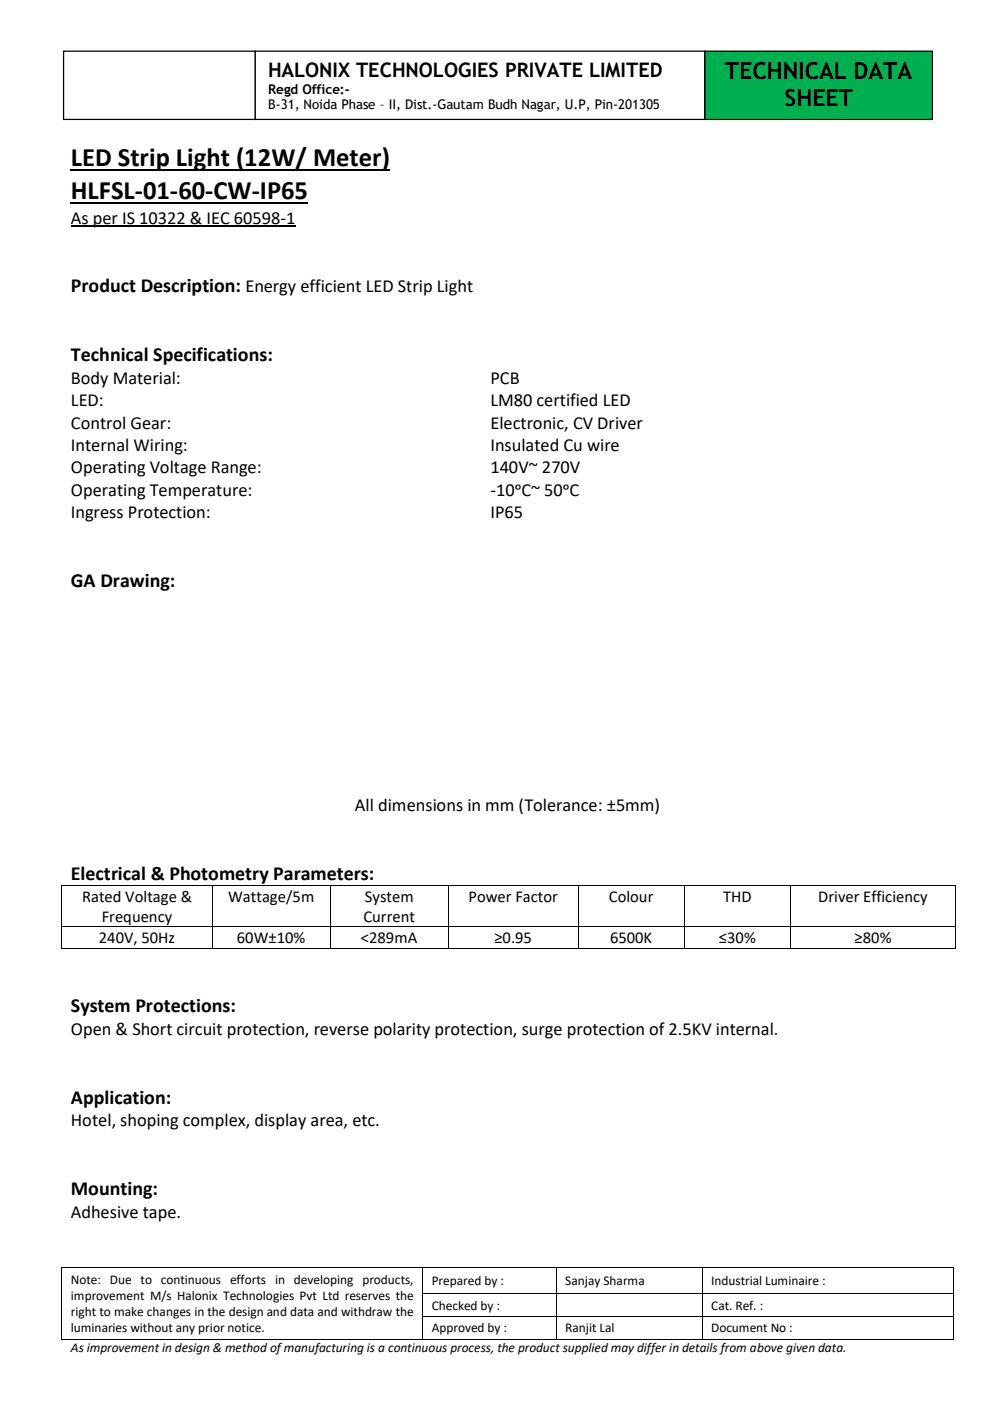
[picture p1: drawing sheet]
<svg xmlns="http://www.w3.org/2000/svg" width="210mm" height="297mm" viewBox="0 0 210 297" stroke-linecap="round" stroke-linejoin="round" font-family="sans-serif">
<defs><g id="words">
<g font-size="5.6">
<text x="15" y="35.3">LED Strip Light (12W/ Meter)</text>
<text x="15" y="42.2">HLFSL-01-60-CW-IP65</text>
</g>
<g font-size="5">
<text x="153.7" y="16.7">TECHNICAL DATA</text>
<text x="166.3" y="22.4">SHEET</text>
</g>
<g font-size="4.2">
<text x="56.8" y="16.3">HALONIX TECHNOLOGIES PRIVATE LIMITED</text>
<text x="15" y="61.9">Product Description: Energy efficient LED Strip Light</text>
<text x="15" y="76.6">Technical Specifications:</text>
<text x="15" y="124.4">GA Drawing:</text>
<text x="15" y="186.4">Electrical &amp; Photometry Parameters:</text>
<text x="15" y="214.5">System Protections:</text>
<text x="15" y="233.9">Application:</text>
<text x="15" y="253.3">Mounting:</text>
</g>
<g font-size="3.9">
<text x="15" y="47.4">As per IS 10322 &amp; IEC 60598-1</text>
<text x="15" y="81.4">Body Material:</text>
<text x="104" y="81.4">PCB</text>
<text x="15" y="86.1">LED:</text>
<text x="104" y="86.1">LM80 certified LED</text>
<text x="15" y="90.9">Control Gear:</text>
<text x="15" y="95.6">Internal Wiring:</text>
<text x="104" y="90.9">Electronic, CV Driver</text>
<text x="104" y="95.6">Insulated Cu wire</text>
<text x="15" y="100.3">Operating Voltage Range:</text>
<text x="104" y="100.3">140V~ 270V</text>
<text x="15" y="105.1">Operating Temperature:</text>
<text x="104" y="105.1">-10ᵒC~ 50ᵒC</text>
<text x="15" y="109.8">Ingress Protection:</text>
<text x="104" y="109.8">IP65</text>
<text x="75.2" y="171.9">All dimensions in mm (Tolerance: ±5mm)</text>
<text x="15" y="219.3">Open &amp; Short circuit protection, reverse polarity protection, surge protection of 2.5KV internal.</text>
<text x="15" y="238.7">Hotel, shoping complex, display area, etc.</text>
<text x="15" y="258.1">Adhesive tape.</text>
</g>
<g font-size="3.5">
<text x="17.4" y="191.1">Rated Voltage &amp;</text>
<text x="48.4" y="191.1">Wattage/5m</text>
<text x="77.4" y="191.1">System</text>
<text x="99.3" y="191.1">Power Factor</text>
<text x="129.1" y="191.1">Colour</text>
<text x="153.3" y="191.1">THD</text>
<text x="173.4" y="191.1">Driver Efficiency</text>
<text x="21.6" y="195.4">Frequency</text>
<text x="77" y="195.4">Current</text>
<text x="21" y="199.9">240V, 50Hz</text>
<text x="50.2" y="199.9">60W±10%</text>
<text x="76.5" y="199.9">&lt;289mA</text>
<text x="104.8" y="199.9">≥0.95</text>
<text x="129.3" y="199.9">6500K</text>
<text x="152.4" y="199.9">≤30%</text>
<text x="181.1" y="199.9">≥80%</text>
</g>
<g font-size="2.8">
<text x="56.8" y="19.9">Regd Office:-</text>
<text x="56.8" y="23.2">B-31, Noida Phase – II, Dist.-Gautam Budh Nagar, U.P, Pin-201305</text>
<text x="15" y="272.1">Note: Due to continuous efforts in developing products,</text>
<text x="15" y="275.5">improvement M/s Halonix Technologies Pvt Ltd reserves the</text>
<text x="91.5" y="272.4">Prepared by :</text>
<text x="119.8" y="272.4">Sanjay Sharma</text>
<text x="150.7" y="272.4">Industrial Luminaire :</text>
<text x="15" y="278.9">right to make changes in the design and data and withdraw the</text>
<text x="91.5" y="277.5">Checked by :</text>
<text x="150.7" y="277.5">Cat. Ref. :</text>
<text x="15" y="282.4">luminaries without any prior notice.</text>
<text x="15" y="286.6">As improvement in design &amp; method of manufacturing is a continuous process, the product supplied may differ in details from above given data.</text>
<text x="91.5" y="282.4">Approved by :</text>
<text x="119.8" y="282.4">Ranjit Lal</text>
<text x="150.7" y="282.4">Document No :</text>
</g>
</g></defs>
<path d="M15 36.1h67.7M15 43h50.3" fill="none" stroke="#000" stroke-width=".38"/>
<path d="M15 47.9h47.6" fill="none" stroke="#000" stroke-width=".25"/>
<g fill="#000">
<path d="M13 187.6h.2v.1h-.2z" fill-rule="evenodd"/>
<path d="M13 187.6h.2v.1h-.2z" fill-rule="evenodd"/>
<path d="M13 196.4h.2v.1h-.2z" fill-rule="evenodd"/>
<path d="M45 187.6h.1v.1h-.1z" fill-rule="evenodd"/>
<path d="M45 196.4h.1v.1h-.1z" fill-rule="evenodd"/>
<path d="M70 187.6h.2v.1h-.2z" fill-rule="evenodd"/>
<path d="M70 196.4h.2v.1h-.2z" fill-rule="evenodd"/>
<path d="M95 187.6h.1v.1h-.1z" fill-rule="evenodd"/>
<path d="M95 196.4h.1v.1h-.1z" fill-rule="evenodd"/>
<path d="M122.5 187.6h.2v.1h-.2z" fill-rule="evenodd"/>
<path d="M122.5 196.4h.2v.1h-.2z" fill-rule="evenodd"/>
<path d="M145 187.6h.2v.1h-.2z" fill-rule="evenodd"/>
<path d="M145 196.4h.2v.1h-.2z" fill-rule="evenodd"/>
<path d="M167.5 187.6h.2v.1h-.2z" fill-rule="evenodd"/>
<path d="M167.5 196.4h.2v.1h-.2z" fill-rule="evenodd"/>
<path d="M202.5 187.6h.2v.1h-.2z" fill-rule="evenodd"/>
<path d="M202.5 187.6h.2v.1h-.2z" fill-rule="evenodd"/>
<path d="M202.5 196.4h.2v.1h-.2z" fill-rule="evenodd"/>
<path d="M13 200.9h.2v.1h-.2z" fill-rule="evenodd"/>
<path d="M13 200.9h.2v.1h-.2z" fill-rule="evenodd"/>
<path d="M45 200.9h.1v.1h-.1z" fill-rule="evenodd"/>
<path d="M70 200.9h.2v.1h-.2z" fill-rule="evenodd"/>
<path d="M95 200.9h.1v.1h-.1z" fill-rule="evenodd"/>
<path d="M122.5 200.9h.2v.1h-.2z" fill-rule="evenodd"/>
<path d="M145 200.9h.2v.1h-.2z" fill-rule="evenodd"/>
<path d="M167.5 200.9h.2v.1h-.2z" fill-rule="evenodd"/>
<path d="M202.5 200.9h.2v.1h-.2z" fill-rule="evenodd"/>
<path d="M202.5 200.9h.2v.1h-.2z" fill-rule="evenodd"/>
<path d="M13 268.6h.2v.2h-.2z" fill-rule="evenodd"/>
<path d="M13 268.6h.2v.2h-.2z" fill-rule="evenodd"/>
<path d="M13 274.1h.2v.1h-.2z" fill-rule="evenodd"/>
<path d="M13 279h.2v.1h-.2z" fill-rule="evenodd"/>
<path d="M89.6 268.6h.1v.2h-.1z" fill-rule="evenodd"/>
<path d="M89.6 274.1h.1v.1h-.1z" fill-rule="evenodd"/>
<path d="M89.6 279h.1v.1h-.1z" fill-rule="evenodd"/>
<path d="M117.9 268.6h.2v.2h-.2z" fill-rule="evenodd"/>
<path d="M117.9 274.1h.2v.1h-.2z" fill-rule="evenodd"/>
<path d="M117.9 279h.2v.1h-.2z" fill-rule="evenodd"/>
<path d="M148.8 268.6h.1v.2h-.1z" fill-rule="evenodd"/>
<path d="M148.8 274.1h.1v.1h-.1z" fill-rule="evenodd"/>
<path d="M148.8 279h.1v.1h-.1z" fill-rule="evenodd"/>
<path d="M201.9 268.6h.2v.2h-.2z" fill-rule="evenodd"/>
<path d="M201.9 268.6h.2v.2h-.2z" fill-rule="evenodd"/>
<path d="M201.9 274.1h.2v.1h-.2z" fill-rule="evenodd"/>
<path d="M201.9 279h.2v.1h-.2z" fill-rule="evenodd"/>
<path d="M13 283.8h.2v.1h-.2z" fill-rule="evenodd"/>
<path d="M13 283.8h.2v.1h-.2z" fill-rule="evenodd"/>
<path d="M89.6 283.8h.1v.1h-.1z" fill-rule="evenodd"/>
<path d="M117.9 283.8h.2v.1h-.2z" fill-rule="evenodd"/>
<path d="M148.8 283.8h.1v.1h-.1z" fill-rule="evenodd"/>
<path d="M201.9 283.8h.2v.1h-.2z" fill-rule="evenodd"/>
<path d="M201.9 283.8h.2v.1h-.2z" fill-rule="evenodd"/>
</g>
<g fill="none" stroke="#000" stroke-width=".21">
<path d="M13.1 187.7v8.7M13.1 196.5v4.4M13.2 187.6h31.8M13.2 196.5h31.8M45 187.7v8.7M45 196.5v4.4M45.1 187.6h24.9M45.1 196.5h24.9M70.1 187.7v8.7M70.1 196.5v4.4M70.2 187.6h24.8M70.2 196.5h24.8"/>
<path d="M95.1 187.7v8.7M95.1 196.5v4.4M95.1 187.6h27.4M95.1 196.5h27.4M122.6 187.7v8.7M122.6 196.5v4.4M122.7 187.6h22.3M122.7 196.5h22.3M145.1 187.7v8.7M145.1 196.5v4.4M145.2 187.6h22.3M145.2 196.5h22.3"/>
<path d="M167.6 187.7v8.7M167.6 196.5v4.4M167.7 187.6h34.8M167.7 196.5h34.8M202.6 187.7v8.7M202.6 196.5v4.4M13.2 200.9h31.8M45.1 200.9h24.9M70.2 200.9h24.8M95.1 200.9h27.4M122.7 200.9h22.3M145.2 200.9h22.3"/>
<path d="M167.7 200.9h34.8M13.1 268.8v5.3M13.1 274.2v4.8M13.1 279.1v4.7M13.2 268.7h76.4M89.6 268.8v5.3M89.6 274.2v4.8M89.6 279.1v4.7M89.7 268.7h28.2M89.7 274.1h28.2M89.7 279.1h28.2M118 268.8v5.3"/>
<path d="M118 274.2v4.8M118 279.1v4.7M118.1 268.7h30.7M118.1 274.1h30.7M118.1 279.1h30.7M148.8 268.8v5.3M148.8 274.2v4.8M148.8 279.1v4.7M148.9 268.7h53M148.9 274.1h53M148.9 279.1h53M202 268.8v5.3"/>
<path d="M202 274.2v4.8M202 279.1v4.7M13.2 283.8h76.4M89.7 283.8h28.2M118.1 283.8h30.7M148.9 283.8h53"/>
</g>
<path d="M149.4 10.8h48.2v14.5h-48.2z" fill-rule="evenodd" fill="#00b050"/>
<path d="M149.4 10.8h48.2v14.5h-48.2z" fill="none" stroke="#000" stroke-width=".26"/>
<path d="M13.5 10.8h40.6v14.5h-40.6z" fill-rule="evenodd" fill="#fff"/>
<path d="M13.5 10.8h40.6v14.5h-40.6z" fill="none" stroke="#000" stroke-width=".26"/>
<path d="M54.1 10.8h95.3v14.5h-95.3z" fill-rule="evenodd" fill="#fff"/>
<path d="M54.1 10.8h95.3v14.5h-95.3z" fill="none" stroke="#000" stroke-width=".26"/>
<use href="#words"/>
</svg>
